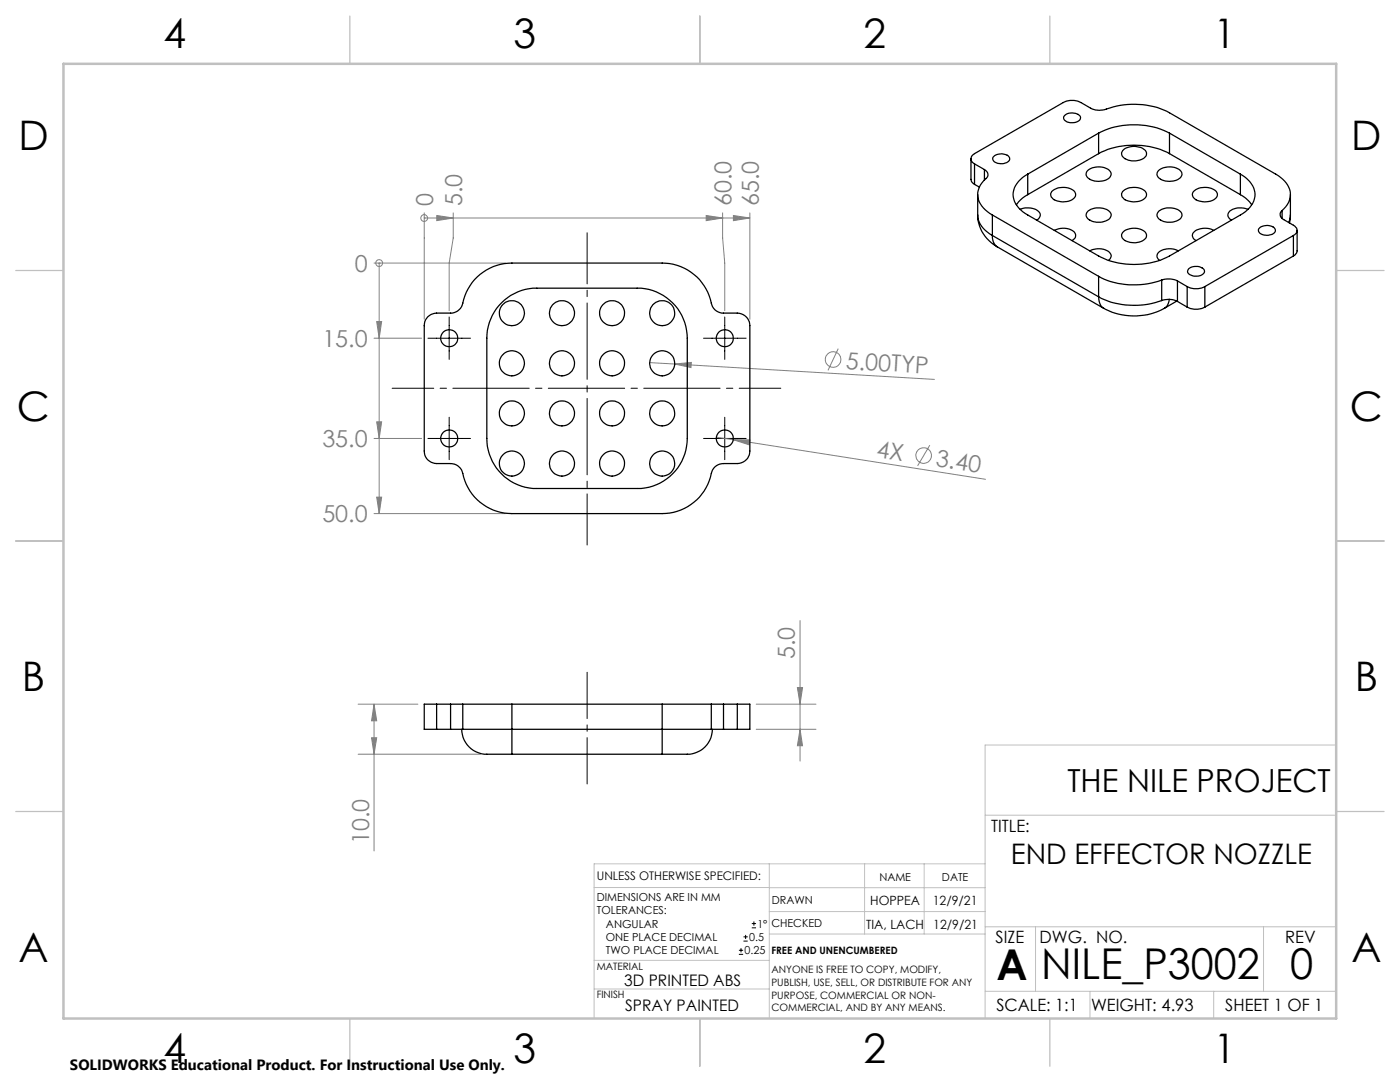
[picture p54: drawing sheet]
<svg xmlns="http://www.w3.org/2000/svg" width="279mm" height="216mm" viewBox="0 0 279 216" stroke-linecap="round" stroke-linejoin="round" font-family="sans-serif">
<defs><g id="words">
<g font-size="8.5">
<text x="198.9" y="195.5">A</text>
<text x="207.8" y="195.4">NILE_P3002</text>
<text x="257.4" y="195.4">0</text>
</g>
<g font-size="8.1">
<text x="32.7" y="9.7">4</text>
<text x="102.5" y="9.7">3</text>
<text x="172.4" y="9.7">2</text>
<text x="242.2" y="9.7">1</text>
<text x="3.7" y="30">D</text>
<text x="269.7" y="30">D</text>
<text x="3.4" y="83.9">C</text>
<text x="269.4" y="83.9">C</text>
<text x="4.4" y="137.9">B</text>
<text x="270.4" y="137.9">B</text>
<text x="3.7" y="191.9">A</text>
<text x="269.7" y="191.9">A</text>
<text x="32.7" y="212.2">4</text>
<text x="102.5" y="212.2">3</text>
<text x="172.4" y="212.2">2</text>
<text x="242.2" y="212.2">1</text>
</g>
<text font-size="6.3" x="213" y="158">THE NILE PROJECT</text>
<text font-size="5.6" x="201.7" y="172.3">END EFFECTOR NOZZLE</text>
<g font-size="4.7" fill="#808080">
<text x="86.4" y="41.2" transform="rotate(-90 86.4 41.2)">0</text>
<text x="92.2" y="41.2" transform="rotate(-90 92.2 41.2)">5.0</text>
<text x="146" y="41.2" transform="rotate(-90 146 41.2)">60.0</text>
<text x="151.4" y="41.2" transform="rotate(-90 151.4 41.2)">65.0</text>
<text x="70.8" y="54.2">0</text>
<text x="64.3" y="69.2">15.0</text>
<text x="168.7" y="73.6" transform="rotate(3 168.7 73.6)">5.00TYP</text>
<text x="64.3" y="89.2">35.0</text>
<text x="174.8" y="91.1" transform="rotate(9 174.8 91.1)">4X</text>
<text x="186.6" y="93" transform="rotate(9 186.6 93)">3.40</text>
<text x="64.3" y="104.2">50.0</text>
<text x="158.7" y="131.6" transform="rotate(-90 158.7 131.6)">5.0</text>
<text x="73.7" y="168.5" transform="rotate(-90 73.7 168.5)">10.0</text>
</g>
<g font-size="3.4">
<text x="197.8" y="166">TITLE:</text>
<text x="198.7" y="188.1">SIZE</text>
<text x="207.5" y="188.1">DWG. NO.</text>
<text x="256.5" y="188.2">REV</text>
<text x="198.8" y="201.7">SCALE: 1:1</text>
<text x="217.7" y="201.8">WEIGHT: 4.93</text>
<text x="244.5" y="201.7">SHEET 1 OF 1</text>
</g>
<g font-size="3.2">
<text x="124.6" y="196.7">3D PRINTED ABS</text>
<text x="124.8" y="201.8">SPRAY PAINTED</text>
</g>
<text font-size="3" x="14" y="213.5">SOLIDWORKS Educational Product. For Instructional Use Only.</text>
<g font-size="2.5">
<text x="172.9" y="185.4">TIA, LACH</text>
<text x="173.7" y="180.6">HOPPEA</text>
<text x="186.2" y="180.6">12/9/21</text>
<text x="186.3" y="185.3">12/9/21</text>
</g>
<text font-size="2.4" x="119.1" y="175.6">UNLESS OTHERWISE SPECIFIED:</text>
<g font-size="2.2">
<text x="119.1" y="179.8">DIMENSIONS ARE IN MM</text>
<text x="175.5" y="175.9">NAME</text>
<text x="188" y="175.9">DATE</text>
<text x="119.1" y="182.5">TOLERANCES:</text>
<text x="120.9" y="185.1">ANGULAR</text>
<text x="151.2" y="185.1">1°</text>
<text x="154" y="185">CHECKED</text>
<text x="154" y="180.3">DRAWN</text>
<text x="120.9" y="187.8">ONE PLACE DECIMAL</text>
<text x="120.9" y="190.4">TWO PLACE DECIMAL</text>
<text x="148.6" y="190.4">0.25</text>
<text x="149.5" y="187.8">0.5</text>
</g>
<g font-size="2">
<text x="154" y="190.4">FREE AND UNENCUMBERED</text>
<text x="119.1" y="193.5">MATERIAL</text>
<text x="154" y="194.2">ANYONE IS FREE TO COPY, MODIFY,</text>
<text x="154" y="196.7">PUBLISH, USE, SELL, OR DISTRIBUTE FOR ANY</text>
<text x="119.1" y="199.2">FINISH</text>
<text x="154" y="199.2">PURPOSE, COMMERCIAL OR NON-</text>
<text x="154" y="201.8">COMMERCIAL, AND BY ANY MEANS.</text>
</g>
</g></defs>
<g fill="none" stroke="#808080" stroke-width=".2">
<path d="M74.6 52.5h26.3M75.7 52.5h.1M75.7 52.5v50M84.7 43.5h.1M84.7 42.5v21.2M84.7 43.5h64.9M87.2 43l3.3 .5-3.3 .5zM90.5 42.5v5l-.9 5v9.5M140.9 43l3.3 .5-3.3 .5zM144.2 42.5v5l.4 5v9.5M146.4 43l3.2 .5-3.2 .5zM149.6 42.5v21.2"/>
<path d="M74.6 67.5h9.5M75.2 64.2h1l-.5 3.3zM129.6 72.4l5.1 .2M134.7 72.6l3.3-.3-.1 1zM134.7 72.6l51.8 3.1M167.3 69.6l-2.1 4.3M74.6 87.5h9.5M75.2 84.2h1l-.5 3.3zM75.2 99.2h1l-.5 3.3zM143 87.2l3.3 .5M146.3 87.7l3.4 .1-.2 1zM146.3 87.7l50.4 7.9"/>
<path d="M185.6 88.8l-2.5 4.2M74.6 102.5h26.3M159.1 137.2h1.1l-.5 3.3zM159.7 123.8v28.1M71.5 140.5h11.9M71.5 150.5h24.4M74.2 147.2h1l-.6 3.3zM74.6 140.5v29.3M74.6 140.5l.6 3.3h-1zM150.9 140.5h11.9M150.9 145.5h11.9M159.7 145.5l.5 3.3h-1.1z"/>
<circle cx="75.7" cy="52.5" r=".69"/>
<circle cx="84.7" cy="43.5" r=".68"/>
<circle cx="166.3" cy="71.7" r="1.55"/>
<circle cx="184.3" cy="90.9" r="1.56"/>
</g>
<g fill="none" stroke="#000" stroke-width=".2">
<path d="M85.4 67.5h8.5M89.6 63.3v8.4M140.4 67.5h8.5M144.6 63.3v8.4M85.4 87.5h8.5M89.6 83.3v8.4M140.4 87.5h8.5M144.6 83.3v8.4M147.5 190.4h.8M147.5 189.6h.8M147.9 189.2v.8M148.4 187.8h.8"/>
<path d="M148.4 186.9h.8M148.8 186.5v.9M150 185.1h.9M150 184.3h.9M150.5 183.9v.8"/>
</g>
<path d="M78.3 77.5h77.5" fill="none" stroke="#000" stroke-width=".2" stroke-dasharray="15.2 1.3 1.3 1.3" stroke-dashoffset="6.9"/>
<path d="M117.2 108.7v-62.3" fill="none" stroke="#000" stroke-width=".2" stroke-dasharray="15.2 1.3 1.3 1.3" stroke-dashoffset="5"/>
<path d="M117.2 156.4v-22.3" fill="none" stroke="#000" stroke-width=".2" stroke-dasharray="15.2 1.3 1.3 1.3" stroke-dashoffset="6"/>
<g fill="none" stroke="#c0c0c0" stroke-width=".2">
<path d="M266.7 148.7h-70.1v54.5M118.6 177.1h34.9M153.5 172.4v30.8M153.5 177.1h43.1M172.5 172.4v14M184.4 172.4v14M196.6 172.4h-78v30.8M196.6 162.7h70.1M118.6 197.3h34.9M118.6 191.6h34.9M153.5 186.4h43.1M153.5 181.9h43.1"/>
<path d="M196.6 197.8h70.1M196.6 184.9h70.1M206.7 184.9v12.9M217.5 197.8v5.4M242.2 197.8v5.4M252.2 184.9v12.9"/>
</g>
<path d="M69.8 3.2v9.5M139.7 3.2v9.5M209.5 3.2v9.5M3.1 54h9.6M266.7 54h9.5M3.1 107.9h9.6M266.7 107.9h9.5M3.1 161.9h9.6M266.7 161.9h9.5M69.8 203.2v9.6M139.7 203.2v9.6M209.5 203.2v9.6" fill="none" stroke="#c0c0c0" stroke-width=".25"/>
<path d="M12.7 12.7h254v190.5h-254z" fill="none" stroke="#c0c0c0" stroke-width=".5"/>
<g fill="#808080">
<path d="M146.3 87.7l3.4 .1-.2 1z"/>
<path d="M134.7 72.6l3.3-.3-.1 1z"/>
<path d="M75.2 64.2h1l-.5 3.3zM75.2 84.2h1l-.5 3.3zM75.2 99.2h1l-.5 3.3z"/>
<path d="M87.2 43l3.3 .5-3.3 .5zM140.9 43l3.3 .5-3.3 .5zM146.4 43l3.2 .5-3.2 .5z"/>
<path d="M74.6 140.5l.6 3.3h-1zM74.2 147.2h1l-.6 3.3zM159.1 137.2h1.1l-.5 3.3zM159.7 145.5l.5 3.3h-1.1z"/>
</g>
<g fill="none" stroke="#000" stroke-width=".25">
<path d="M193.8 31.7v4.1l.1 .4 .6 .6M194.5 32.7a1.09 1.09 0 0 1-.7-1 1.09 1.09 0 0 1 .7-1l17.7-10.2a3.9 3.9 0 0 1 3.5 0l2 1.1a4.3 4.3 0 0 0 3.8 0 15.9 15.9 0 0 1 11.9 .9l21.2 12.2a4.6 4.6 0 0 1 2.9 4.8l-.6 1.4-1 1.1M194.5 32.7l2 1.1M194.5 36.8l.9 .5M194.5 32.7v4.1M195.1 38.8v4.1M196.5 33.8a1.06 1.06 0 0 1 .3 1.8 3.9 3.9 0 0 0 .3 6.6l.9 .7M196.5 33.8v2.1M198.3 31.2a2.23 2.23 0 0 1 3.2 .3 1.05 1.05 0 0 1-1.2 1.1 1.84 1.84 0 0 1-2.2-.9zM205.1 34.7a4.5 4.5 0 0 0-2.8 5 5.4 5.4 0 0 0 2.8 3.2l14.2 8.2a15.6 15.6 0 0 0 14.1 0l14.1-8.2a4.5 4.5 0 0 0 2.8-5 5.4 5.4 0 0 0-2.8-3.2M205.1 38.8l-1 .7-1.3 1.4M205.1 34.7v4.1"/>
<path d="M209.9 38.2a3.5 3.5 0 0 1 4.6 .1 1.08 1.08 0 0 1-.6 1.6 3.6 3.6 0 0 1-4.1-.6l-.1-.7zM212.5 23a2.32 2.32 0 0 1 3.1 .3 1.33 1.33 0 0 1-1.7 1.2 1.38 1.38 0 0 1-1.6-1.1zM217 34.1a3.5 3.5 0 0 1 4.5 .1 1.17 1.17 0 0 1-.8 1.7 3.2 3.2 0 0 1-3.9-.9v-.5zM219.3 26.6a15.9 15.9 0 0 1 14.1 0M219.3 30.7a15.6 15.6 0 0 1 14.1 0M219.3 26.6l-14.2 8.1M219.3 26.6v4.1M219.3 30.7l-14.2 8.1M224 38.2a3.5 3.5 0 0 1 4.6 .1 1.08 1.08 0 0 1-.6 1.6 3.6 3.6 0 0 1-4.1-.6l-.1-.7zM224.3 29.8a3.4 3.4 0 0 1 4.4 .5 1.54 1.54 0 0 1-1.7 1.7 2.81 2.81 0 0 1-3.1-1.1l-.1-.4zM231.1 34.1a3.5 3.5 0 0 1 4.6 .1 1.08 1.08 0 0 1-.6 1.6 3.2 3.2 0 0 1-4.2-.8v-.5zM233.4 26.6l14.1 8.1"/>
<path d="M233.4 30.7l14.1 8.1M233.4 26.6v4.1M238.2 38.2a3.5 3.5 0 0 1 4.6 .1 1.08 1.08 0 0 1-.6 1.6 3.6 3.6 0 0 1-4.1-.6l-.2-.5zM247.5 38.8l1.1 .7 1.2 1.4M247.5 34.7v4.1M257.5 38.8v4.1M195.1 42.9a7.4 7.4 0 0 0 4 6.4M195.1 42.9a4.8 4.8 0 0 0 2.9 4.1M198 47l.2 1.2 .4 .7 .5 .4M198 42.9l21.3 12.2M198 47l21.3 12.2M198 42.9v4.1"/>
<path d="M199.1 49.3l21.2 12.2M203.6 41.8a3.4 3.4 0 0 1 3.9 .7v.7l-.2 .4-.4 .3M210.4 46a3.6 3.6 0 0 1 4.1 .4 1.05 1.05 0 0 1-.5 1.6M217.2 42.1a3.6 3.6 0 0 1 4.3 .2 1.16 1.16 0 0 1-.8 1.8 3.3 3.3 0 0 1-3.8-.7l-.1-.7zM217.5 50.1a3.4 3.4 0 0 1 4.2 .6v.7l-.5 .6M219.3 55.1a15.6 15.6 0 0 0 12.5 .8M219.3 59.2a16 16 0 0 0 12.5 .8M219.3 59.2l.3 1.6 .7 .7M219.3 55.1v4.1M224 46.4a3.5 3.5 0 0 1 4.6 0 1.07 1.07 0 0 1-.6 1.6 3.6 3.6 0 0 1-4.1-.6l-.1-.6zM231.3 42.1a3.6 3.6 0 0 1 4.4 .2 1.16 1.16 0 0 1-.9 1.8 3.3 3.3 0 0 1-3.8-.7l-.1-.7zM231.8 55.9a4.3 4.3 0 0 1 3.2 .2"/>
<path d="M231.8 60a3.9 3.9 0 0 1 3.2 .1M231.8 55.9v4.1M233.4 59.7l-.4 1.1-.6 .7M235 56.1l1.9 1.1M235 56.1v4M235.2 50.1a3.5 3.5 0 0 0-4.2 .6l-.1 .6 .5 .7M236.9 57.2a3.9 3.9 0 0 0 3.6 0M236.9 57.2v4.1M237.2 53.7a2.32 2.32 0 0 1 3.1 .2 1.32 1.32 0 0 1-1.7 1.2 1.33 1.33 0 0 1-1.6-1.1zM240.5 57.2v4.1M242.2 46a3.5 3.5 0 0 0-4.1 .6l-.2 .4 .2 .4 .6 .6M249.1 41.8a3.3 3.3 0 0 0-4 .7v.6l.2 .5 .5 .3"/>
<path d="M251.2 45.6a2.22 2.22 0 0 1 3.3 .2 1.01 1.01 0 0 1-1.1 1.1 1.78 1.78 0 0 1-2.3-.9zM255.9 42a1.04 1.04 0 0 0 .3 1.8l1.9 1.1a1.08 1.08 0 0 1 .8 1.1 1.08 1.08 0 0 1-.8 1M255.9 42v1.6M257.5 42.9l-.1 1.6M257.5 42.9l-.3 1.5M258.1 47l-17.6 10.2M258.1 47v4.1M258.1 51.1l-17.6 10.2M258.9 46v4.1l-.1 .4-.7 .6M85.4 63.2l.6-.4 .7-.3h3.2a2.7 2.7 0 0 0 2.6-2.7 10 10 0 0 1 9.7-7.3h30a10.1 10.1 0 0 1 9.9 8.4 2.42 2.42 0 0 0 2.3 1.6h2.7a2.53 2.53 0 0 1 2.5 2.5v25a2.53 2.53 0 0 1-2.5 2.5h-2.7a2.64 2.64 0 0 0-2.6 2.7 10.1 10.1 0 0 1-9.6 7.3h-30a10.1 10.1 0 0 1-9.9-8.4 2.42 2.42 0 0 0-2.4-1.6h-2.8a2.47 2.47 0 0 1-2.4-2.5v-25l.1-.8zM100.1 60.4a9.8 9.8 0 0 1 7-2.9h20a10 10 0 0 1 10.1 10v20a10 10 0 0 1-10.1 10h-20a10 10 0 0 1-9.9-10v-20a10.2 10.2 0 0 1 2.9-7.1zM220.3 61.5a12.8 12.8 0 0 0 12.1 0"/>
<path d="M234.8 60.1l-2.4 1.4M235 60.1l1.9 1.2M236.9 61.3a3.9 3.9 0 0 0 3.6 0M87.1 140.5h-2.4v5h2.4M87.1 145.5h2.8M87.1 140.5h2.8M87.1 140.5v5M89.9 145.5h2.5M89.9 140.5h2.5M89.9 140.5v5M92.1 145.5a5.2 5.2 0 0 0 6.1 5h4M92.4 145.5h9.8"/>
<path d="M92.4 140.5h9.8M92.4 140.5v5M102.2 145.5v5M102.2 150.5h30M102.2 145.5h30M102.2 140.5h30M102.2 140.5v5M132.2 145.5v5M132.2 145.5h9.8M132.2 140.5h9.8M132.2 140.5v5M142 145.5h2.4"/>
<path d="M142 140.5h2.4M142 140.5v5M142.2 145.5a5.2 5.2 0 0 1-6.1 5h-3.9M144.4 145.5h2.7M144.4 140.5h2.7M144.4 140.5v5M147.1 140.5h2.5v5h-2.5M147.1 140.5v5"/>
<circle cx="89.7" cy="67.5" r="1.7"/>
<circle cx="102.1" cy="72.5" r="2.5"/>
<circle cx="102.1" cy="62.5" r="2.5"/>
<circle cx="112.2" cy="72.5" r="2.5"/>
<circle cx="112.2" cy="62.5" r="2.5"/>
<circle cx="122.1" cy="72.5" r="2.5"/>
<circle cx="122.2" cy="62.5" r="2.5"/>
<circle cx="132.2" cy="72.5" r="2.5"/>
<circle cx="132.2" cy="62.5" r="2.5"/>
<circle cx="144.7" cy="67.5" r="1.7"/>
<circle cx="89.7" cy="87.5" r="1.7"/>
<circle cx="102.1" cy="92.5" r="2.5"/>
<circle cx="102.1" cy="82.5" r="2.5"/>
<circle cx="112.2" cy="92.5" r="2.5"/>
<circle cx="112.2" cy="82.5" r="2.5"/>
<circle cx="122.1" cy="92.5" r="2.5"/>
<circle cx="122.2" cy="82.5" r="2.5"/>
<circle cx="132.2" cy="92.5" r="2.5"/>
<circle cx="132.2" cy="82.5" r="2.5"/>
<circle cx="144.7" cy="87.5" r="1.7"/>
</g>
<use href="#words"/>
</svg>
